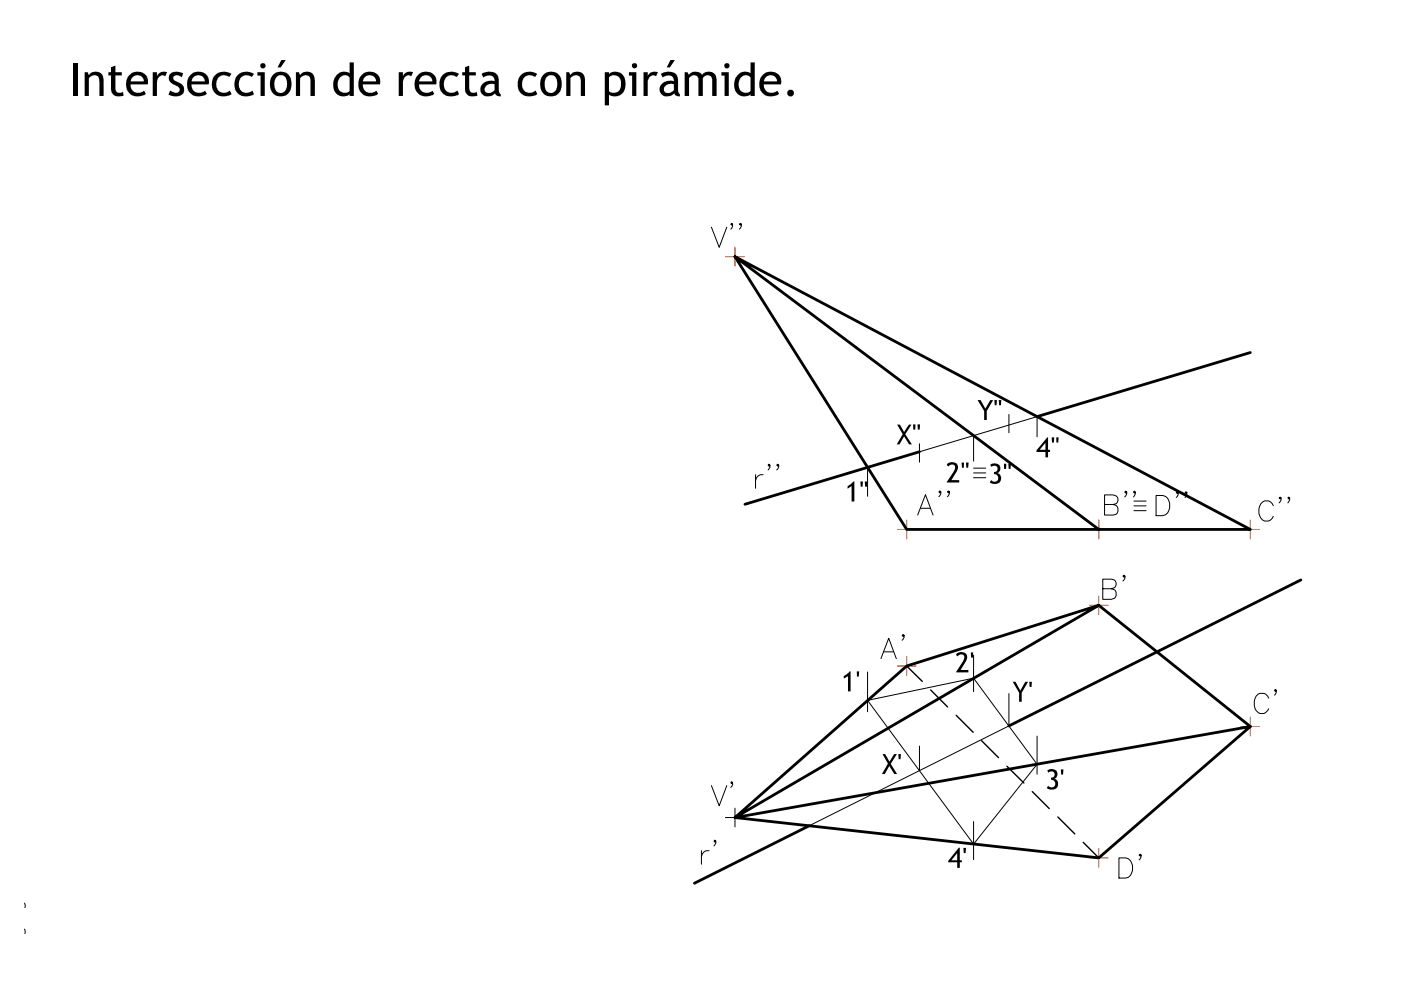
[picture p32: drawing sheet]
<svg xmlns="http://www.w3.org/2000/svg" width="297mm" height="210mm" viewBox="0 0 297 210" stroke-linecap="round" stroke-linejoin="round" font-family="sans-serif">
<defs><g id="words">
<text font-size="2.9" x="4.7" y="207.4" transform="rotate(-90 4.7 207.4)">www.ingverger.com.ar</text>
</g></defs>
<g fill="#000">
<path d="M23.5 14.3l1-.4v1.4h1.3v.7h-1.3v2.5a.98 .98 0 0 0 .4 1.1 .98 .98 0 0 0 1.2-.1l.1 .8-.6 .1a1.55 1.55 0 0 1-2.1-1.5v-2.9h-.5v-.7h.5zM32.4 15.3h.9v.8l.1-.1a1.65 1.65 0 0 1 2-.7l-.3 .9a1.22 1.22 0 0 0-1.4 .1 1.22 1.22 0 0 0-.4 1.2v2.8h-.9zM45.5 16l1-.6 1-.2 .8 .1 .8 .4-.5 .6-.6-.3a1.72 1.72 0 0 0-2.1 2.3 1.65 1.65 0 0 0 1.1 1.3 1.65 1.65 0 0 0 1.7-.4l.4 .8-1.1 .4h-1.3l-1-.6-.7-.9-.1-.7 .1-1.3zM50.3 16l1-.6 .9-.2 .8 .1 .8 .4-.4 .6-.7-.3a1.72 1.72 0 0 0-2 2.3 1.65 1.65 0 0 0 1.1 1.3 1.65 1.65 0 0 0 1.7-.4l.3 .8-1 .4-1.5-.1-.8-.5-.5-.6-.3-1 .1-1.3zM84.5 15.3h.9v.8a1.72 1.72 0 0 1 2.2-.8l-.4 .9a1.22 1.22 0 0 0-1.3 .1 1.22 1.22 0 0 0-.5 1.2v2.8h-.9zM93.7 16.1l.7-.6 .9-.3 1.2 .1 .8 .4-.4 .6-.7-.3a1.69 1.69 0 0 0-1.7 .5 1.69 1.69 0 0 0-.4 1.8 1.64 1.64 0 0 0 1.2 1.3 1.64 1.64 0 0 0 1.7-.4l.3 .8-1 .4h-1.3l-1.1-.6-.6-.8-.1-.7v-1zM98.6 14.3l.9-.4v1.4h1.4v.7h-1.4v2.5a.99 .99 0 0 0 .4 1.1 .99 .99 0 0 0 1.2-.1l.1 .8-.6 .1a1.55 1.55 0 0 1-2-1.5v-2.9h-.6v-.7h.6zM110.3 16.1l.6-.5 1-.4 1.2 .1 .8 .4-.4 .6-.7-.3a1.72 1.72 0 0 0-2.1 2.3v.2a1.71 1.71 0 0 0 2.9 .7l.3 .8-1.1 .4h-1.3l-1.1-.6-.5-.8-.1-.6v-1.1zM136.4 15.3h.9v.8a1.68 1.68 0 0 1 2.2-.8l-.4 .9a1.21 1.21 0 0 0-1.3 0 1.21 1.21 0 0 0-.5 1.3v2.8h-.9zM15.5 13.4h1v6.9h-1zM17.9 15.3h.7l.2 .6a1.72 1.72 0 0 1 2.1-.6 1.72 1.72 0 0 1 1.1 1.9v3.1h-.9v-2.9a1.21 1.21 0 0 0-.8-1.4 1.21 1.21 0 0 0-1.5 .6v3.7h-.9zM36 15.7l1-.5 1.2 .1 .6 .3-.3 .7a1.1 1.1 0 0 0-1.8 .1l.2 .6 1.3 .7a1.48 1.48 0 0 1 .8 1.8 1.48 1.48 0 0 1-1.8 .9l-1.5-.3 .4-.9 .3 .2a.99 .99 0 0 0 1 .3 .99 .99 0 0 0 .7-.8 2.83 2.83 0 0 0-1.7-1.2 1.37 1.37 0 0 1-.4-2z"/>
<path d="M62.7 15.3h.7l.2 .6a1.72 1.72 0 0 1 2.1-.6 1.72 1.72 0 0 1 1.1 1.9v3.1h-1v-2.9a1.18 1.18 0 0 0-.7-1.4 1.18 1.18 0 0 0-1.5 .6v3.7h-.9zM120.1 15.3h.6l.2 .6a1.7 1.7 0 0 1 2.1-.6 1.7 1.7 0 0 1 1 1.9v3.1h-.9v-2.9a1.11 1.11 0 0 0-1-1.5l-.6 .2-.6 .5v3.7h-.8zM145.2 15.3h.6l.3 .5a1.77 1.77 0 0 1 2.8 .1v-.1a1.67 1.67 0 0 1 2-.5 1.67 1.67 0 0 1 1 1.7v3.3h-.9v-3.2a1.03 1.03 0 0 0-.8-1.2 1.03 1.03 0 0 0-1.2 .7v3.7h-.9v-3.6a1.04 1.04 0 0 0-1-.8 1.04 1.04 0 0 0-1 .7v3.7h-.9zM190.2 90h.6l.9 1.6 1-1.6h.6l-1.4 2.1 1.4 2.1h-.6l-1-1.7-1 1.7h-.6l1.3-2.1zM193.6 90h.5v1.1h-.5zM194.5 90h.6l-.1 1.1h-.4zM203.9 98.1h.5l-.1 1.1h-.3zM204.8 98.1h.6l-.1 1.1h-.4zM207.3 84.8h.6l1 1.8 1.1-1.8h.6l-1.4 2.4v1.9h-.5v-1.9zM210.8 84.8h.6l-.1 1.1h-.4zM211.8 84.8h.5l-.1 1.1h-.4zM212.9 98.3h.5l-.1 1.1h-.4z"/>
<path d="M213.8 98.3h.5l-.1 1.1h-.3zM223 92.7h.5l-.1 1.1h-.3zM223.9 92.7h.6l-.1 1.1h-.4zM179.7 103.1l1.2-1h.2v4.2h-.5v-3.2l-.9 .5zM182.4 102.1h.6l-.1 1.1h-.4zM183.3 102.1h.6l-.1 1.1h-.4zM200.8 98.5l.5-.4 .4-.1 .7 .1 .5 .3 .2 .5-.1 .7-1.3 2.2h1.7v.5h-2.7l1.6-2.5 .2-.5a.7 .7 0 0 0-.5-.8 .7 .7 0 0 0-.9 .4l-.4-.3zM210 98.6l.3-.3 .7-.1 .6 .2 .4 .3 .1 .9-.6 .7 .6 .4 .2 .5-.1 .7-.5 .5-.5 .2-1.1-.1-.3-.2 .3-.5 .3 .3h.6l.6-.3-.1-.9-.3-.3-.5-.1v-.4l.6-.2 .2-.3a.7 .7 0 0 0-.4-.8 .7 .7 0 0 0-.9 .2zM205.8 138.3h.5v1.1h-.4zM178.9 143.3l1.4-.9v4.2h-.5v-3.2l-.9 .5zM181.7 142.4h.5l-.1 1.1h-.4zM202.8 138.7l.6-.4 .6-.1 .6 .2 .3 .4 .2 .4-.1 .6-1.3 2.3h1.6v.5h-2.6l1.5-2.4 .2-.7a.7 .7 0 0 0-.5-.8 .7 .7 0 0 0-.8 .5l-.4-.3z"/>
<path d="M214.7 144.6h.6l1 1.8 1.1-1.8h.6l-1.4 2.3v1.9h-.5v-1.9zM218.2 144.6h.6l-.1 1.1h-.4zM187.1 159.9h.6l.9 1.6 1-1.6h.6l-1.4 2.1 1.4 2.1h-.6l-1-1.7-1 1.7h-.6l1.3-2.2zM190.5 159.9h.5l-.1 1.1h-.4zM222 163.4l.5-.3h.6l.9 .4 .2 .9-.2 .3-.4 .4 .6 .5 .1 .9-.3 .6-.7 .3h-.8l-.5-.3 .2-.5 .4 .3 .9-.1 .2-.4v-.5a.76 .76 0 0 0-.9-.6v-.4l.7-.2 .1-.6a.71 .71 0 0 0-.6-.6 .71 .71 0 0 0-.7 .3zM224.9 163.1h.6l-.1 1.1h-.4zM204.3 179.8h.5l-.1 1.1h-.4z"/>
<path d="M27.5 15.9l.9-.6 .6-.1 1 .1 .4 .3a2.12 2.12 0 0 1 .9 2.3h-3.6v.1a1.7 1.7 0 0 0 1 1.6 1.7 1.7 0 0 0 1.9-.4l.3 .7-.4 .3-1 .2-1.2-.1-1.1-.8-.3-.6-.2-1.1 .2-1zM28.2 16.3l-.3 .2-.2 .8h2.8a1.37 1.37 0 0 0-.9-1.3 1.37 1.37 0 0 0-1.4 .3z"/>
<path d="M40.6 15.7l1-.5 1.3 .1 1 .7 .4 1.2-.1 .7h-3.6v.2a1.7 1.7 0 0 0 1.1 1.5 1.7 1.7 0 0 0 1.8-.4l.4 .7-.6 .3-.9 .2-1.2-.1-.9-.6-.5-1-.1-1.2 .3-1.2zM41.1 16.3l-.4 .5-.1 .5h2.8a1.41 1.41 0 0 0-.8-1.3 1.41 1.41 0 0 0-1.5 .3z"/>
<path d="M55.2 13.9a.55 .55 0 0 1 1.1 0 .55 .55 0 0 1-1.1 0zM54.6 15.3h1.5v5h-.9v-4.3h-.6z"/>
<path d="M57.7 16l.6-.4 1.1-.4 1.1 .2 .8 .5 .3 .7 .2 1.5-.2 .9-.7 1.1-.7 .2-1 .1-.4-.1-.9-.5-.5-.8-.2-.8 .1-1.1zM58.8 16.2l-.6 1 .1 1.5a1.3 1.3 0 0 0 1.5 1 1.3 1.3 0 0 0 1-1.5l-.1-1.2a1.23 1.23 0 0 0-1.9-.8zM59.6 12.7h1l-1.1 1.6h-.7z"/>
<path d="M76.5 16.1l.5-.5 .6-.3 1.3-.1 1 .5 .5 .7 .2 .5v1h-3.7v.2a1.7 1.7 0 0 0 1.1 1.5 1.7 1.7 0 0 0 1.8-.4l.4 .7-1.2 .5h-1.2l-1-.5-.5-.7-.3-.8v-1.2zM77.4 16.3l-.5 1h2.8a1.37 1.37 0 0 0-.8-1.3 1.37 1.37 0 0 0-1.5 .3z"/>
<path d="M88.6 15.9l1.1-.6h1.4l.9 .6 .4 .6 .1 .5v.9h-3.6a1.68 1.68 0 0 0 .9 1.7 1.68 1.68 0 0 0 1.9-.4l.4 .7-.4 .3-1.1 .2-1.2-.1-1-.8-.4-.8-.1-1 .3-1.2zM89.5 16.2l-.4 .3-.2 .8h2.8a1.35 1.35 0 0 0-.8-1.3 1.35 1.35 0 0 0-1.4 .2z"/>
<path d="M102.1 15.7l1-.4 1-.1a1.72 1.72 0 0 1 1.6 2.1v1.9l.3 .6 .2 .2v.4a1.08 1.08 0 0 1-1.3-.6l-1 .6a1.6 1.6 0 0 1-2-1.1 1.6 1.6 0 0 1 1.2-2l1-.2 .7 .1a1.06 1.06 0 0 0-.4-1.1 1.06 1.06 0 0 0-1.1-.1l-.8 .5zM103 18.3a.9 .9 0 0 0 0 1.2 .9 .9 0 0 0 1.2 .1l.7-.5v-1.2l-1.1-.1z"/>
<path d="M115.1 15.9l.9-.6 .9-.1 1 .2 .8 .7 .4 1.2v1l-.2 .9-.7 .9-.9 .3h-.8l-.8-.2-.6-.5-.5-.9-.1-1.1 .3-1.2zM116 16.2l-.5 .9v1.3a1.3 1.3 0 0 0 1.4 1.3 1.3 1.3 0 0 0 1.2-1.4l-.1-1.4a1.22 1.22 0 0 0-2-.7z"/>
<path d="M134 13.9a.55 .55 0 0 1 1.1 0 .55 .55 0 0 1-1.1 0zM133.4 15.3h1.5v5h-.9v-4.3h-.6z"/>
<path d="M140.1 15.7l1.2-.5 1 .1a1.66 1.66 0 0 1 1.5 2v2l.3 .7v.4a1.07 1.07 0 0 1-1.1-.6l-1.1 .6a1.61 1.61 0 0 1-2-1.2 1.61 1.61 0 0 1 1.3-1.9l.9-.2 .7 .1a1.09 1.09 0 0 0-.5-1.1 1.09 1.09 0 0 0-1.2 0l-.6 .4zM141.2 18.1a.92 .92 0 0 0-.3 1.3 .92 .92 0 0 0 1.3 .2l.7-.5v-1.2l-.8-.1zM142.2 12.7h.9l-1.1 1.6h-.6z"/>
<path d="M153.6 13.9a.55 .55 0 0 1 1.1 0 .55 .55 0 0 1-1.1 0zM153 15.3h1.5v5h-.9v-4.3h-.6z"/>
<path d="M161.6 16l1-.7 .6-.1 1.1 .1 .9 .7 .5 1.1-.1 .8h-3.7a1.7 1.7 0 0 0 1 1.7 1.7 1.7 0 0 0 1.9-.4l.4 .7-.6 .3-.9 .2-1.2-.1-.9-.6-.6-1.1v-1.1l.2-.8zM162.4 16.3l-.3 .4-.1 .6h2.8a1.4 1.4 0 0 0-.9-1.3 1.4 1.4 0 0 0-1.5 .3z"/>
<path d="M71.3 16l.6-.5 .9-.3 .9 .1 .4 .3v-2.4h.9v7.1h-.9v-.3l-.5 .3-1.1 .1-1.2-.5-.5-.8-.1-.7v-1.3zM72.2 16.3l-.6 1v.9l.2 .8a1.52 1.52 0 0 0 2.3 .2v-2.7a1.29 1.29 0 0 0-1.9-.2z"/>
<path d="M128.2 15.3h.9l.1 .3a2.16 2.16 0 0 1 2.4-.1 2.16 2.16 0 0 1 1 2.3l-.2 1.3-.6 .9-1.2 .4-1-.1-.5-.2v2.2h-.9zM129.1 16.4v2.9a1.61 1.61 0 0 0 2 .1 1.61 1.61 0 0 0 .6-1.8 1.49 1.49 0 0 0-.9-1.5 1.49 1.49 0 0 0-1.7 .3z"/>
<path d="M156.3 16l.1-.1a2 2 0 0 1 2.7-.3v-2.4h.9v7.1h-.9v-.3l-.4 .3-1.2 .1-.7-.2-.7-.6-.4-.9v-1.1l.1-.8zM157.1 16.5l-.5 .9v.9a1.46 1.46 0 0 0 1 1.3 1.46 1.46 0 0 0 1.5-.4v-2.7a1.31 1.31 0 0 0-2 0z"/>
<path d="M222 92.7h.2v2.7h.4v.4h-.4v1.2h-.5v-1.2h-1.9v-.3zM221.7 93.9l-1.3 1.5h1.3z"/>
<path d="M203.3 179.7h.2v2.7h.4v.4h-.4v1.2h-.6v-1.2h-1.9v-.3zM202.9 180.9l-1.2 1.5h1.2z"/>
<circle cx="167.6" cy="19.7" r=".71"/>
</g>
<g fill="none" stroke="#ff3f00" stroke-width=".21">
<path d="M153.8 54.4h4M155.8 52.4v4M190.2 112.3h4M192.2 110.3v3.9M231 112.3h4M233 110.3v3.9M263.1 112.3h4M265.1 110.3v3.9M192.2 139.2v4M231 128.3h4M233 126.4v3.9M190.2 141.2h4"/>
<path d="M263.1 154h4M265.1 152v4M233 179.9v4M231 181.9h4"/>
</g>
<g fill="none" stroke="#000" stroke-width=".21">
<path d="M150.8 48.2l1.7 4.2 1.6-4.2M155.3 47.5l-.1 .2-.3-.2 .3-.1a.85 .85 0 0 1-.3 1.2M157.2 47.5l-.2 .2-.2-.2 .2-.1 .2 .1v.4l-.4 .7M163.2 98.6l-.2 .2-.1-.2 .1-.2a.8 .8 0 0 1-.1 1.2M165.1 98.6l-.2 .2-.2-.2 .2-.2a.77 .77 0 0 1-.2 1.2M183.9 99.1v6.1M194.9 94.1v3.9M206.4 92.4v5.4M206.4 99.3h2.6M213.9 87.9v3.9M219.9 92.6v-4.3l-25 7.5M160.2 100.7v2.8"/>
<path d="M161.8 100.7a1.36 1.36 0 0 0-1.6 1.2M194.6 109.2l1.6-4.3 1.6 4.3M195.2 107.8h2M199.5 104.3l-.2 .2-.2-.2 .2-.2 .2 .2v.4l-.4 .6M201.3 104.3l-.2 .2-.2-.2 .2-.2 .2 .2v.4l-.4 .6M206.4 100.3h2.6M206.4 101.3h2.6M234.2 107h1.8l.6-.2a1.05 1.05 0 0 0 0-1.7l-.6-.2h-1.8v4.3h1.8l.6-.2a1.17 1.17 0 0 0 .4-1.2 1.17 1.17 0 0 0-1-.8M238.9 104.3l-.2 .2-.2-.2 .2-.2 .2 .2v.4l-.4 .7M240.4 106.2h2.6M240.4 107.3h2.6M240.4 108.3h2.6"/>
<path d="M240.7 104.3l-.2 .2-.2-.2 .2-.2 .2 .2v.4l-.4 .7M245.1 105.1h1.4a2.27 2.27 0 0 1 1.6 2.1 2.27 2.27 0 0 1-1.6 2.1h-1.4zM249.8 104.4l-.2 .2-.2-.2 .2-.1 .2 .1v.4l-.4 .7M251.6 104.4l-.1 .2-.3-.2 .3-.1a.85 .85 0 0 1-.3 1.2M270 107.2a1.47 1.47 0 0 0-1.5-1.1 1.47 1.47 0 0 0-1.4 1.1 2.41 2.41 0 0 0 1 3.3 1.51 1.51 0 0 0 1.9-1M271.6 105.6l-.2 .2-.2-.2 .2-.2 .2 .2v.4l-.4 .6M273.4 105.6l-.2 .2-.1-.2 .1-.2 .2 .2v.4l-.3 .6M186.8 139.6l1.6-4.3 1.6 4.3M187.4 138.2h2M191.7 134.7l-.2 .2-.2-.2 .2-.2a.77 .77 0 0 1-.2 1.2M206.4 138.9v7.8M233.8 124.8h1.8l.7-.2a1.05 1.05 0 0 0 0-1.6l-.7-.2h-1.8v4.3h1.8l.7-.2a1.14 1.14 0 0 0 .3-1.3 1.14 1.14 0 0 0-1-.8"/>
<path d="M238.5 122.2l-.2 .2-.2-.2 .2-.3a.77 .77 0 0 1-.2 1.3M183.9 148.5l22.5-4.7 13.5 18.2-13.5 17zM183.9 142.5v8.4M194.9 158.2v5.2M213.9 147.1v6.8l-42.3 21.2M219.9 156.1v8.1M269 148a1.57 1.57 0 0 0-1.8-1 1.57 1.57 0 0 0-1.3 1.6 1.97 1.97 0 0 0 2.1 2.7l.8-.6 .2-.4M270.6 146.4l-.2 .2-.2-.2 .2-.2a.84 .84 0 0 1-.2 1.2M150.8 166.6l1.7 4.2 1.6-4.2M151.8 178.3l-.2 .2-.2-.2 .2-.2a.8 .8 0 0 1-.2 1.3M153.8 173.3h4M155.3 165.9l-.1 .2-.3-.2 .3-.2a.84 .84 0 0 1-.3 1.2"/>
<path d="M155.8 171.4v3.9M206.4 174.2v8.1M148.7 180.4v2.8M150.3 180.4a1.36 1.36 0 0 0-1.6 1.2M237.2 181.9h1.5a2.39 2.39 0 0 1 .6 4.1l-.6 .2h-1.5zM241.9 181.3l-.2 .2-.2-.2 .2-.2 .2 .2v.4l-.4 .6"/>
</g>
<path d="M155.8 54.4l36.4 57.9h72.9l-109.3-57.9 77.2 57.9M265.1 74.7l-45.2 13.6M194.9 95.8l-37 11.1M233 128.3l-77.2 45 77.2 8.6 32.1-27.9-32.1-25.7-40.8 12.9-36.4 32.1 109.3-19.3M275.8 123l-61.9 30.9M171.6 175.1l-24.4 12.2" fill="none" stroke="#000" stroke-width=".59"/>
<path d="M192.2 141.2l3.3 3.3M197.3 146.3l3.6 3.6M202.7 151.7l3.6 3.6M208.1 157l3.6 3.6M213.5 162.5l3.6 3.5M218.9 167.8l3.6 3.6M224.3 173.2l3.6 3.6M229.7 178.6l3.3 3.3" fill="none" stroke="#000" stroke-width=".3"/>
<use href="#words"/>
</svg>
